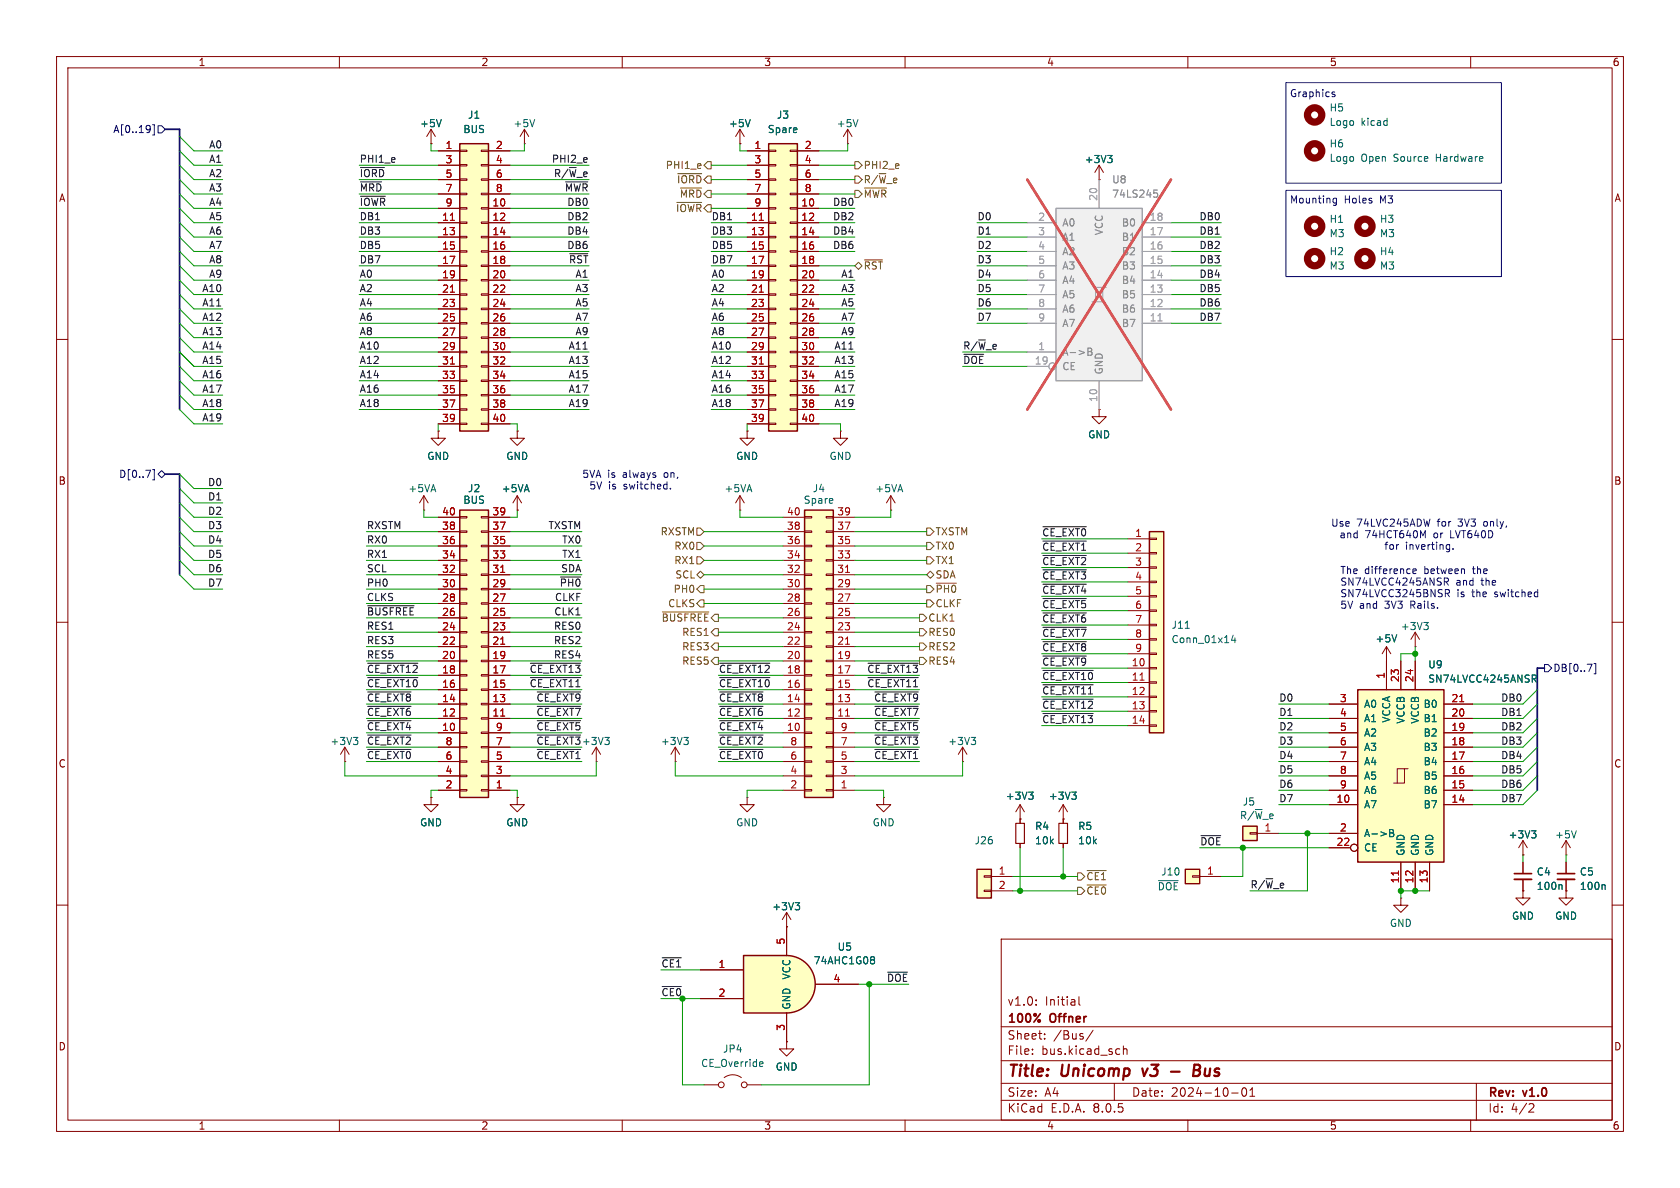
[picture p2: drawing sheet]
<svg xmlns="http://www.w3.org/2000/svg" width="297mm" height="210mm" viewBox="0 0 297 210" stroke-linecap="round" stroke-linejoin="round" font-family="sans-serif">
<defs><g id="words">
<g font-size="2.8" fill="#840000">
<text x="178" y="190.9">Title:</text>
<text x="187.7" y="190.9">Unicomp</text>
<text x="202.8" y="190.9">v3</text>
<text x="213.4" y="190.9">Bus</text>
</g>
<g font-size="2.1" fill="#840000">
<text x="178" y="178">v1.0:</text>
<text x="184.7" y="178">Initial</text>
<text x="178" y="184">Sheet:</text>
<text x="178" y="181.2">100%</text>
<text x="185.7" y="181.2">Offner</text>
<text x="186.2" y="184">/Bus/</text>
<text x="178" y="186.7">File:</text>
<text x="184.1" y="186.7">bus.kicad_sch</text>
<text x="178" y="196.9">KiCad</text>
<text x="178" y="194.1">Size:</text>
<text x="184.7" y="194.1">A4</text>
<text x="185.7" y="196.9">E.D.A.</text>
<text x="193.3" y="196.9">8.0.5</text>
<text x="200" y="194.1">Date:</text>
<text x="207" y="194.1">2024-10-01</text>
<text x="263" y="194.3">Rev:</text>
<text x="263" y="196.9">Id:</text>
<text x="267.1" y="196.9">4/2</text>
<text x="269.4" y="194.3">v1.0</text>
</g>
<g font-size="1.8" fill="#840000">
<text x="35" y="11.9">1</text>
<text x="85" y="11.9">2</text>
<text x="135" y="11.9">3</text>
<text x="185" y="11.9">4</text>
<text x="235" y="11.9">5</text>
<text x="285" y="11.9">6</text>
<text x="10.3" y="35.9">A</text>
<text x="285.3" y="35.9">A</text>
<text x="10.3" y="85.9">B</text>
<text x="285.3" y="85.9">B</text>
<text x="10.3" y="135.9">C</text>
<text x="285.3" y="135.9">C</text>
<text x="10.3" y="185.9">D</text>
<text x="285.3" y="185.9">D</text>
<text x="35" y="199.9">1</text>
<text x="85" y="199.9">2</text>
<text x="135" y="199.9">3</text>
<text x="185" y="199.9">4</text>
<text x="235" y="199.9">5</text>
<text x="285" y="199.9">6</text>
</g>
<g font-size="1.8" fill="#0000c2">
<text x="227.9" y="17.4">Graphics</text>
<text x="227.9" y="36.2">Mounting</text>
<text x="237.6" y="36.2">Holes</text>
<text x="244.1" y="36.2">M3</text>
<text x="102.8" y="84.7">5VA is</text>
<text x="104.1" y="86.7">5V</text>
<text x="107.6" y="86.7">is</text>
<text x="110.2" y="84.7">always</text>
<text x="110.4" y="86.7">switched.</text>
<text x="117.7" y="84.7">on,</text>
<text x="235.2" y="93.3">Use</text>
<text x="236.7" y="95.4">and</text>
<text x="239.8" y="93.3">74LVC245ADW</text>
<text x="241.3" y="95.4">74HCT640M</text>
<text x="253.6" y="95.4">or</text>
<text x="254.3" y="93.3">for</text>
<text x="256.7" y="95.4">LVT640D</text>
<text x="258.1" y="93.3">3V3</text>
<text x="262.8" y="93.3">only,</text>
<text x="236.9" y="101.6">The</text>
<text x="241.2" y="101.6">difference</text>
<text x="244.6" y="97.4">for</text>
<text x="248.5" y="97.4">inverting.</text>
<text x="251.9" y="101.6">between</text>
<text x="260.7" y="101.6">the</text>
<text x="236.9" y="103.6">SN74LVCC4245ANSR</text>
<text x="236.9" y="105.7">SN74LVCC3245BNSR</text>
<text x="236.9" y="107.7">5V</text>
<text x="240.3" y="107.7">and</text>
<text x="244.9" y="107.7">3V3</text>
<text x="249.6" y="107.7">Rails.</text>
<text x="257.4" y="103.6">and</text>
<text x="257.6" y="105.7">is</text>
<text x="260.4" y="105.7">the</text>
<text x="262" y="103.6">the</text>
<text x="264.5" y="105.7">switched</text>
</g>
<g font-size="1.8" fill="#000084">
<text x="19.9" y="23.7">A[0..19]</text>
<text x="21" y="84.7">D[0..7]</text>
<text x="274.5" y="119">DB[0..7]</text>
</g>
<g font-size="1.8" fill="#006464">
<text x="74.2" y="22.7">+5V</text>
<text x="81.8" y="23.7">BUS</text>
<text x="82.6" y="21.2">J1</text>
<text x="90.7" y="22.7">+5V</text>
<text x="128.8" y="22.7">+5V</text>
<text x="135.6" y="23.7">Spare</text>
<text x="137.2" y="21.2">J3</text>
<text x="147.8" y="22.7">+5V</text>
<text x="235" y="19.9">H5</text>
<text x="235" y="22.5">Logo</text>
<text x="240.6" y="22.5">kicad</text>
<text x="191.7" y="29">+3V3</text>
<text x="235" y="28.8">Logo</text>
<text x="235" y="26.3">H6</text>
<text x="240.6" y="28.8">Open</text>
<text x="246.5" y="28.8">Source</text>
<text x="254.1" y="28.8">Hardware</text>
<text x="235" y="39.6">H1</text>
<text x="243.8" y="39.6">H3</text>
<text x="235" y="42.1">M3</text>
<text x="235" y="47.9">M3</text>
<text x="235" y="45.3">H2</text>
<text x="243.8" y="42.1">M3</text>
<text x="243.8" y="47.9">M3</text>
<text x="243.8" y="45.3">H4</text>
<text x="192.3" y="77.7">GND</text>
<text x="75.4" y="81.5">GND</text>
<text x="89.4" y="81.5">GND</text>
<text x="130" y="81.5">GND</text>
<text x="146.6" y="81.5">GND</text>
<text x="72.1" y="87.2">+5VA</text>
<text x="81.8" y="89.3">BUS</text>
<text x="82.6" y="87.2">J2</text>
<text x="88.6" y="87.2">+5VA</text>
<text x="128" y="87.2">+5VA</text>
<text x="142" y="89.3">Spare</text>
<text x="143.6" y="87.2">J4</text>
<text x="154.6" y="87.2">+5VA</text>
<text x="207" y="113.9">Conn_01x14</text>
<text x="207" y="111.4">J11</text>
<text x="243.1" y="113.8">+5V</text>
<text x="247.5" y="111.6">+3V3</text>
<text x="252.4" y="118.3">U9</text>
<text x="241" y="125.3">A0</text>
<text x="251.6" y="125.3">B0</text>
<text x="252.4" y="120.9">SN74LVCC4245ANSR</text>
<text x="58.3" y="131.9">+3V3</text>
<text x="116.7" y="131.9">+3V3</text>
<text x="167.5" y="131.9">+3V3</text>
<text x="241" y="127.9">A1</text>
<text x="241" y="130.4">A2</text>
<text x="246" y="127.9" transform="rotate(-90 246 127.9)">VCCA</text>
<text x="248.5" y="128" transform="rotate(-90 248.5 128)">VCCB</text>
<text x="251.1" y="128" transform="rotate(-90 251.1 128)">VCCB</text>
<text x="251.6" y="130.4">B2</text>
<text x="251.6" y="127.9">B1</text>
<text x="241" y="132.9">A3</text>
<text x="241" y="135.5">A4</text>
<text x="251.6" y="135.5">B4</text>
<text x="251.6" y="132.9">B3</text>
<text x="177.7" y="141.6">+3V3</text>
<text x="185.3" y="141.6">+3V3</text>
<text x="219.6" y="142.6">J5</text>
<text x="241" y="143.1">A7</text>
<text x="241" y="138">A5</text>
<text x="241" y="140.6">A6</text>
<text x="251.6" y="143.1">B7</text>
<text x="251.6" y="140.6">B6</text>
<text x="251.6" y="138">B5</text>
<text x="74.2" y="146.3">GND</text>
<text x="89.4" y="146.3">GND</text>
<text x="130" y="146.3">GND</text>
<text x="154.2" y="146.3">GND</text>
<text x="172.2" y="149.5">J26</text>
<text x="182.9" y="146.9">R4</text>
<text x="182.9" y="149.5">10k</text>
<text x="190.5" y="146.9">R5</text>
<text x="190.5" y="149.5">10k</text>
<text x="219.1" y="145">R/~{W}_e</text>
<text x="241" y="148.2">A-&gt;B</text>
<text x="266.6" y="148.4">+3V3</text>
<text x="274.8" y="148.4">+5V</text>
<text x="205.2" y="155">J10</text>
<text x="241" y="150.7">CE</text>
<text x="248.5" y="151.4" transform="rotate(-90 248.5 151.4)">GND</text>
<text x="251.1" y="151.4" transform="rotate(-90 251.1 151.4)">GND</text>
<text x="253.6" y="151.4" transform="rotate(-90 253.6 151.4)">GND</text>
<text x="271.6" y="155">C4</text>
<text x="279.2" y="155">C5</text>
<text x="136.4" y="161.1">+3V3</text>
<text x="204.6" y="157.6">~{DOE}</text>
<text x="271.6" y="157.5">100n</text>
<text x="279.2" y="157.5">100n</text>
<text x="245.6" y="164.1">GND</text>
<text x="267.2" y="162.8">GND</text>
<text x="274.8" y="162.8">GND</text>
<text x="139.9" y="173.2" transform="rotate(-90 139.9 173.2)">VCC</text>
<text x="143.7" y="170.7">74AHC1G08</text>
<text x="148" y="168.2">U5</text>
<text x="139.9" y="178.6" transform="rotate(-90 139.9 178.6)">GND</text>
<text x="123.8" y="188.8">CE_Override</text>
<text x="127.7" y="186.3">JP4</text>
<text x="137" y="189.5">GND</text>
</g>
<g font-size="1.8" fill="#0f0f0f">
<text x="36.9" y="26.3">A0</text>
<text x="36.9" y="28.9">A1</text>
<text x="63.5" y="28.9">PHI1_e</text>
<text x="97.5" y="28.9">PHI2_e</text>
<text x="36.9" y="33.9">A3</text>
<text x="36.9" y="31.4">A2</text>
<text x="63.5" y="31.4">~{IORD}</text>
<text x="63.5" y="33.9">~{MRD}</text>
<text x="97.8" y="31.4">R/~{W}_e</text>
<text x="99.8" y="33.9">~{MWR}</text>
<text x="36.9" y="36.5">A4</text>
<text x="36.9" y="41.6">A6</text>
<text x="36.9" y="39">A5</text>
<text x="63.5" y="36.5">~{IOWR}</text>
<text x="63.5" y="41.6">DB3</text>
<text x="63.5" y="39">DB1</text>
<text x="100.2" y="36.5">DB0</text>
<text x="100.2" y="39">DB2</text>
<text x="100.2" y="41.6">DB4</text>
<text x="125.7" y="39">DB1</text>
<text x="125.7" y="41.6">DB3</text>
<text x="147.2" y="41.6">DB4</text>
<text x="147.2" y="36.5">DB0</text>
<text x="147.2" y="39">DB2</text>
<text x="172.7" y="41.6">D1</text>
<text x="172.7" y="39">D0</text>
<text x="211.9" y="39">DB0</text>
<text x="211.9" y="41.6">DB1</text>
<text x="36.9" y="44.1">A7</text>
<text x="36.9" y="46.6">A8</text>
<text x="63.5" y="44.1">DB5</text>
<text x="63.5" y="46.6">DB7</text>
<text x="100.2" y="44.1">DB6</text>
<text x="100.5" y="46.6">~{RST}</text>
<text x="125.7" y="44.1">DB5</text>
<text x="125.7" y="46.6">DB7</text>
<text x="147.2" y="44.1">DB6</text>
<text x="172.7" y="44.1">D2</text>
<text x="172.7" y="46.6">D3</text>
<text x="211.9" y="44.1">DB2</text>
<text x="211.9" y="46.6">DB3</text>
<text x="35.7" y="51.7">A10</text>
<text x="36.9" y="49.2">A9</text>
<text x="63.5" y="51.7">A2</text>
<text x="63.5" y="49.2">A0</text>
<text x="101.6" y="51.7">A3</text>
<text x="101.6" y="49.2">A1</text>
<text x="125.7" y="49.2">A0</text>
<text x="125.7" y="51.7">A2</text>
<text x="148.6" y="49.2">A1</text>
<text x="148.6" y="51.7">A3</text>
<text x="172.7" y="49.2">D4</text>
<text x="172.7" y="51.7">D5</text>
<text x="211.9" y="51.7">DB5</text>
<text x="211.9" y="49.2">DB4</text>
<text x="35.7" y="54.3">A11</text>
<text x="35.7" y="56.8">A12</text>
<text x="35.7" y="59.3">A13</text>
<text x="63.5" y="54.3">A4</text>
<text x="63.5" y="59.3">A8</text>
<text x="63.5" y="56.8">A6</text>
<text x="101.6" y="59.3">A9</text>
<text x="101.6" y="56.8">A7</text>
<text x="101.6" y="54.3">A5</text>
<text x="125.7" y="59.3">A8</text>
<text x="125.7" y="56.8">A6</text>
<text x="125.7" y="54.3">A4</text>
<text x="148.6" y="56.8">A7</text>
<text x="148.6" y="59.3">A9</text>
<text x="148.6" y="54.3">A5</text>
<text x="172.7" y="54.3">D6</text>
<text x="172.7" y="56.8">D7</text>
<text x="211.9" y="56.8">DB7</text>
<text x="211.9" y="54.3">DB6</text>
<text x="35.7" y="64.4">A15</text>
<text x="35.7" y="61.9">A14</text>
<text x="63.5" y="61.9">A10</text>
<text x="63.5" y="64.4">A12</text>
<text x="100.4" y="61.9">A11</text>
<text x="100.4" y="64.4">A13</text>
<text x="125.7" y="64.4">A12</text>
<text x="125.7" y="61.9">A10</text>
<text x="147.4" y="61.9">A11</text>
<text x="147.4" y="64.4">A13</text>
<text x="170.2" y="64.4">~{DOE}</text>
<text x="170.2" y="61.9">R/~{W}_e</text>
<text x="35.7" y="69.5">A17</text>
<text x="35.7" y="67">A16</text>
<text x="63.5" y="67">A14</text>
<text x="63.5" y="69.5">A16</text>
<text x="100.4" y="67">A15</text>
<text x="100.4" y="69.5">A17</text>
<text x="125.7" y="67">A14</text>
<text x="125.7" y="69.5">A16</text>
<text x="147.4" y="69.5">A17</text>
<text x="147.4" y="67">A15</text>
<text x="35.7" y="72">A18</text>
<text x="35.7" y="74.6">A19</text>
<text x="63.5" y="72">A18</text>
<text x="100.4" y="72">A19</text>
<text x="125.7" y="72">A18</text>
<text x="147.4" y="72">A19</text>
<text x="36.7" y="86">D0</text>
<text x="36.7" y="88.6">D1</text>
<text x="36.7" y="93.6">D3</text>
<text x="36.7" y="91.1">D2</text>
<text x="64.8" y="93.6">RXSTM</text>
<text x="96.9" y="93.6">TXSTM</text>
<text x="184.1" y="94.9">~{CE_EXT0}</text>
<text x="36.7" y="96.2">D4</text>
<text x="36.7" y="101.3">D6</text>
<text x="36.7" y="98.7">D5</text>
<text x="64.8" y="96.2">RX0</text>
<text x="64.8" y="98.7">RX1</text>
<text x="64.8" y="101.3">SCL</text>
<text x="99.1" y="101.3">SDA</text>
<text x="99.3" y="98.7">TX1</text>
<text x="99.3" y="96.2">TX0</text>
<text x="184.1" y="97.4">~{CE_EXT1}</text>
<text x="184.1" y="100">~{CE_EXT2}</text>
<text x="36.7" y="103.8">D7</text>
<text x="64.8" y="106.3">CLKS</text>
<text x="64.8" y="103.8">PH0</text>
<text x="98" y="106.3">CLKF</text>
<text x="98.9" y="103.8">~{PH0}</text>
<text x="184.1" y="107.6">~{CE_EXT5}</text>
<text x="184.1" y="102.5">~{CE_EXT3}</text>
<text x="184.1" y="105.1">~{CE_EXT4}</text>
<text x="64.8" y="108.9">~{BUSFREE}</text>
<text x="64.8" y="114">RES3</text>
<text x="64.8" y="111.4">RES1</text>
<text x="97.8" y="111.4">RES0</text>
<text x="97.8" y="114">RES2</text>
<text x="97.9" y="108.9">CLK1</text>
<text x="184.1" y="110.1">~{CE_EXT6}</text>
<text x="184.1" y="112.7">~{CE_EXT7}</text>
<text x="64.8" y="116.5">RES5</text>
<text x="64.8" y="119">~{CE_EXT12}</text>
<text x="93.5" y="119">~{CE_EXT13}</text>
<text x="97.8" y="116.5">RES4</text>
<text x="127" y="119">~{CE_EXT12} 18</text>
<text x="153.2" y="119">~{CE_EXT13}</text>
<text x="184.1" y="117.8">~{CE_EXT9}</text>
<text x="184.1" y="115.2">~{CE_EXT8}</text>
<text x="64.8" y="124.1">~{CE_EXT8}</text>
<text x="64.8" y="121.6">~{CE_EXT10}</text>
<text x="93.5" y="121.6">~{CE_EXT11}</text>
<text x="94.7" y="124.1">~{CE_EXT9}</text>
<text x="127" y="121.6">~{CE_EXT10} 16</text>
<text x="127" y="124.1">~{CE_EXT8}</text>
<text x="153.2" y="121.6">~{CE_EXT11}</text>
<text x="154.4" y="124.1">~{CE_EXT9}</text>
<text x="184.1" y="120.3">~{CE_EXT10}</text>
<text x="184.1" y="125.4">~{CE_EXT12}</text>
<text x="184.1" y="122.8">~{CE_EXT11}</text>
<text x="226.1" y="124.1">D0</text>
<text x="265.3" y="124.1">DB0</text>
<text x="64.8" y="126.7">~{CE_EXT6}</text>
<text x="64.8" y="131.7">~{CE_EXT2}</text>
<text x="64.8" y="129.2">~{CE_EXT4}</text>
<text x="94.7" y="126.7">~{CE_EXT7}</text>
<text x="94.7" y="129.2">~{CE_EXT5}</text>
<text x="94.7" y="131.7">~{CE_EXT3}</text>
<text x="102.8" y="131.9">+3V3</text>
<text x="127" y="126.7">~{CE_EXT6}</text>
<text x="127" y="129.2">~{CE_EXT4}</text>
<text x="127" y="131.7">~{CE_EXT2}</text>
<text x="154.4" y="131.7">~{CE_EXT3}</text>
<text x="154.4" y="126.7">~{CE_EXT7}</text>
<text x="154.4" y="129.2">~{CE_EXT5}</text>
<text x="184.1" y="127.9">~{CE_EXT13}</text>
<text x="226.1" y="129.2">D2</text>
<text x="226.1" y="131.7">D3</text>
<text x="226.1" y="126.7">D1</text>
<text x="265.3" y="131.7">DB3</text>
<text x="265.3" y="129.2">DB2</text>
<text x="265.3" y="126.7">DB1</text>
<text x="64.8" y="134.3">~{CE_EXT0}</text>
<text x="94.7" y="134.3">~{CE_EXT1}</text>
<text x="127" y="134.3">~{CE_EXT0}</text>
<text x="154.4" y="134.3">~{CE_EXT1}</text>
<text x="226.1" y="134.3">D4</text>
<text x="226.1" y="136.8">D5</text>
<text x="265.3" y="134.3">DB4</text>
<text x="265.3" y="136.8">DB5</text>
<text x="226.1" y="141.9">D7</text>
<text x="226.1" y="139.4">D6</text>
<text x="265.3" y="139.4">DB6</text>
<text x="265.3" y="141.9">DB7</text>
<text x="212.1" y="149.5">~{DOE}</text>
<text x="221" y="157.1">R/~{W}_e</text>
<text x="116.8" y="171.1">~{CE1}</text>
<text x="156.7" y="173.6">~{DOE}</text>
</g>
<g font-size="1.8" fill="#a90000">
<text x="78.7" y="26.4">1</text>
<text x="78.7" y="29">3</text>
<text x="87.6" y="26.4">2</text>
<text x="87.6" y="29">4</text>
<text x="133.3" y="26.4">1</text>
<text x="133.3" y="29">3</text>
<text x="142.2" y="26.4">2</text>
<text x="142.2" y="29">4</text>
<text x="78.7" y="31.5">5</text>
<text x="78.7" y="34">7</text>
<text x="87.6" y="31.5">6</text>
<text x="87.6" y="34">8</text>
<text x="133.3" y="31.5">5</text>
<text x="133.3" y="34">7</text>
<text x="142.2" y="31.5">6</text>
<text x="142.2" y="34">8</text>
<text x="78.1" y="39.1">11</text>
<text x="78.1" y="41.7">13</text>
<text x="78.7" y="36.6">9</text>
<text x="87" y="36.6">10</text>
<text x="87" y="39.1">12</text>
<text x="87" y="41.7">14</text>
<text x="132.7" y="39.1">11</text>
<text x="132.7" y="41.7">13</text>
<text x="133.3" y="36.6">9</text>
<text x="141.6" y="36.6">10</text>
<text x="141.6" y="39.1">12</text>
<text x="141.6" y="41.7">14</text>
<text x="78.1" y="44.2">15</text>
<text x="78.1" y="46.7">17</text>
<text x="87" y="44.2">16</text>
<text x="87" y="46.7">18</text>
<text x="132.7" y="44.2">15</text>
<text x="132.7" y="46.7">17</text>
<text x="141.6" y="44.2">16</text>
<text x="141.6" y="46.7">18</text>
<text x="78.1" y="49.3">19</text>
<text x="78.1" y="51.8">21</text>
<text x="87" y="49.3">20</text>
<text x="87" y="51.8">22</text>
<text x="132.7" y="49.3">19</text>
<text x="132.7" y="51.8">21</text>
<text x="141.6" y="49.3">20</text>
<text x="141.6" y="51.8">22</text>
<text x="78.1" y="54.4">23</text>
<text x="78.1" y="56.9">25</text>
<text x="78.1" y="59.4">27</text>
<text x="87" y="54.4">24</text>
<text x="87" y="56.9">26</text>
<text x="87" y="59.4">28</text>
<text x="132.7" y="54.4">23</text>
<text x="132.7" y="56.9">25</text>
<text x="132.7" y="59.4">27</text>
<text x="141.6" y="54.4">24</text>
<text x="141.6" y="56.9">26</text>
<text x="141.6" y="59.4">28</text>
<text x="78.1" y="62">29</text>
<text x="78.1" y="64.5">31</text>
<text x="87" y="62">30</text>
<text x="87" y="64.5">32</text>
<text x="132.7" y="62">29</text>
<text x="132.7" y="64.5">31</text>
<text x="141.6" y="62">30</text>
<text x="141.6" y="64.5">32</text>
<text x="78.1" y="67.1">33</text>
<text x="78.1" y="69.6">35</text>
<text x="87" y="67.1">34</text>
<text x="87" y="69.6">36</text>
<text x="132.7" y="67.1">33</text>
<text x="132.7" y="69.6">35</text>
<text x="141.6" y="67.1">34</text>
<text x="141.6" y="69.6">36</text>
<text x="78.1" y="72.1">37</text>
<text x="78.1" y="74.7">39</text>
<text x="87" y="72.1">38</text>
<text x="87" y="74.7">40</text>
<text x="132.7" y="72.1">37</text>
<text x="132.7" y="74.7">39</text>
<text x="141.6" y="72.1">38</text>
<text x="141.6" y="74.7">40</text>
<text x="78.1" y="93.7">38</text>
<text x="78.1" y="91.2">40</text>
<text x="87" y="93.7">37</text>
<text x="87" y="91.2">39</text>
<text x="139" y="93.7">38</text>
<text x="139" y="91.2">40</text>
<text x="147.9" y="93.7">37</text>
<text x="147.9" y="91.2">39</text>
<text x="200.6" y="95">1</text>
<text x="78.1" y="101.3">32</text>
<text x="78.1" y="98.8">34</text>
<text x="78.1" y="96.3">36</text>
<text x="87" y="101.3">31</text>
<text x="87" y="98.8">33</text>
<text x="87" y="96.3">35</text>
<text x="139" y="101.3">32</text>
<text x="139" y="98.8">34</text>
<text x="139" y="96.3">36</text>
<text x="147.9" y="101.3">31</text>
<text x="147.9" y="98.8">33</text>
<text x="147.9" y="96.3">35</text>
<text x="200.6" y="97.5">2</text>
<text x="200.6" y="100.1">3</text>
<text x="78.1" y="106.4">28</text>
<text x="78.1" y="103.9">30</text>
<text x="87" y="106.4">27</text>
<text x="87" y="103.9">29</text>
<text x="139" y="106.4">28</text>
<text x="139" y="103.9">30</text>
<text x="147.9" y="106.4">27</text>
<text x="147.9" y="103.9">29</text>
<text x="200.6" y="102.6">4</text>
<text x="200.6" y="105.2">5</text>
<text x="200.6" y="107.7">6</text>
<text x="78.1" y="111.5">24</text>
<text x="78.1" y="109">26</text>
<text x="87" y="111.5">23</text>
<text x="87" y="109">25</text>
<text x="139" y="111.5">24</text>
<text x="139" y="109">26</text>
<text x="147.9" y="111.5">23</text>
<text x="147.9" y="109">25</text>
<text x="200.6" y="110.2">7</text>
<text x="200.6" y="112.8">8</text>
<text x="78.1" y="119.1">18</text>
<text x="78.1" y="116.6">20</text>
<text x="78.1" y="114">22</text>
<text x="87" y="119.1">17</text>
<text x="87" y="116.6">19</text>
<text x="87" y="114">21</text>
<text x="139" y="116.6">20</text>
<text x="139" y="114">22</text>
<text x="147.9" y="119.1">17</text>
<text x="147.9" y="116.6">19</text>
<text x="147.9" y="114">21</text>
<text x="200" y="117.9">10</text>
<text x="200.6" y="115.3">9</text>
<text x="78.1" y="124.2">14</text>
<text x="78.1" y="121.7">16</text>
<text x="87" y="124.2">13</text>
<text x="87" y="121.7">15</text>
<text x="139" y="124.2">14</text>
<text x="147.9" y="124.2">13</text>
<text x="147.9" y="121.7">15</text>
<text x="200" y="120.4">11</text>
<text x="200" y="122.9">12</text>
<text x="200" y="125.5">13</text>
<text x="236.8" y="124.2">3</text>
<text x="244.9" y="120.1" transform="rotate(-90 244.9 120.1)">1</text>
<text x="247.4" y="120.7" transform="rotate(-90 247.4 120.7)">23</text>
<text x="249.9" y="120.7" transform="rotate(-90 249.9 120.7)">24</text>
<text x="256.5" y="124.2">21</text>
<text x="78.1" y="129.3">10</text>
<text x="78.1" y="126.7">12</text>
<text x="78.7" y="131.8">8</text>
<text x="87" y="126.7">11</text>
<text x="87.6" y="131.8">7</text>
<text x="87.6" y="129.3">9</text>
<text x="139" y="129.3">10</text>
<text x="139" y="126.7">12</text>
<text x="139.6" y="131.8">8</text>
<text x="147.9" y="126.7">11</text>
<text x="148.5" y="131.8">7</text>
<text x="148.5" y="129.3">9</text>
<text x="200" y="128">14</text>
<text x="236.8" y="126.7">4</text>
<text x="236.8" y="129.3">5</text>
<text x="236.8" y="131.8">6</text>
<text x="256.5" y="131.8">18</text>
<text x="256.5" y="129.3">19</text>
<text x="256.5" y="126.7">20</text>
<text x="78.7" y="136.9">4</text>
<text x="78.7" y="134.4">6</text>
<text x="87.6" y="136.9">3</text>
<text x="87.6" y="134.4">5</text>
<text x="139.6" y="136.9">4</text>
<text x="139.6" y="134.4">6</text>
<text x="148.5" y="136.9">3</text>
<text x="148.5" y="134.4">5</text>
<text x="236.8" y="134.4">7</text>
<text x="236.8" y="136.9">8</text>
<text x="256.5" y="136.9">16</text>
<text x="256.5" y="134.4">17</text>
<text x="78.7" y="139.4">2</text>
<text x="87.6" y="139.4">1</text>
<text x="139.6" y="139.4">2</text>
<text x="148.5" y="139.4">1</text>
<text x="236.2" y="142">10</text>
<text x="236.8" y="139.4">9</text>
<text x="256.5" y="142">14</text>
<text x="256.5" y="139.4">15</text>
<text x="223.4" y="147.1">1</text>
<text x="236.2" y="149.6">22</text>
<text x="236.8" y="147.1">2</text>
<text x="176.5" y="154.7">1</text>
<text x="213.3" y="154.7">1</text>
<text x="176.5" y="157.2">2</text>
<text x="247.4" y="156.3" transform="rotate(-90 247.4 156.3)">11</text>
<text x="249.9" y="156.3" transform="rotate(-90 249.9 156.3)">12</text>
<text x="252.5" y="156.3" transform="rotate(-90 252.5 156.3)">13</text>
<text x="138.8" y="167.1" transform="rotate(-90 138.8 167.1)">5</text>
<text x="126.9" y="171.2">1</text>
<text x="147.2" y="173.7">4</text>
<text x="126.9" y="176.3">2</text>
<text x="138.8" y="182.3" transform="rotate(-90 138.8 182.3)">3</text>
</g>
<g font-size="1.8" fill="#725600">
<text x="117.6" y="30.1">PHI1_e</text>
<text x="119.6" y="32.6">~{IORD}</text>
<text x="120.1" y="35.2">~{MRD}</text>
<text x="152.6" y="30.1">PHI2_e</text>
<text x="152.6" y="32.6">R/~{W}_e</text>
<text x="152.6" y="35.2">~{MWR}</text>
<text x="119.4" y="37.7">~{IOWR}</text>
<text x="152.6" y="47.9">~{RST}</text>
<text x="116.7" y="94.8">RXSTM</text>
<text x="165.3" y="94.8">TXSTM</text>
<text x="119.1" y="97.4">RX0</text>
<text x="119.1" y="99.9">RX1</text>
<text x="165.3" y="99.9">TX1</text>
<text x="165.3" y="97.4">TX0</text>
<text x="118" y="107.5">CLKS</text>
<text x="119" y="105">PH0</text>
<text x="119.3" y="102.5">SCL</text>
<text x="165.3" y="107.5">CLKF</text>
<text x="165.3" y="102.5">SDA</text>
<text x="165.3" y="105">~{PH0}</text>
<text x="116.9" y="110.1">~{BUSFREE}</text>
<text x="120.5" y="112.6">RES1</text>
<text x="164" y="110.1">CLK1</text>
<text x="164" y="112.6">RES0</text>
<text x="120.5" y="117.7">RES5</text>
<text x="120.5" y="115.2">RES3</text>
<text x="164" y="117.7">RES4</text>
<text x="164" y="115.2">RES2</text>
<text x="192" y="155.8">~{CE1}</text>
<text x="192" y="158.3">~{CE0}</text>
</g>
<g font-size="1.8" fill="#aaa">
<text x="194.1" y="35.6" transform="rotate(-90 194.1 35.6)">20</text>
<text x="183.4" y="39.1">2</text>
<text x="183.4" y="41.7">3</text>
<text x="203.2" y="41.7">17</text>
<text x="203.2" y="39.1">18</text>
<text x="183.4" y="44.2">4</text>
<text x="183.4" y="46.7">5</text>
<text x="203.2" y="46.7">15</text>
<text x="203.2" y="44.2">16</text>
<text x="183.4" y="49.3">6</text>
<text x="183.4" y="51.8">7</text>
<text x="203.2" y="51.8">13</text>
<text x="203.2" y="49.3">14</text>
<text x="183.4" y="54.4">8</text>
<text x="183.4" y="56.9">9</text>
<text x="203.2" y="56.9">11</text>
<text x="203.2" y="54.4">12</text>
<text x="182.8" y="64.5">19</text>
<text x="183.4" y="62">1</text>
<text x="194.1" y="71.2" transform="rotate(-90 194.1 71.2)">10</text>
</g>
<g font-size="1.8" fill="#989898">
<text x="196.5" y="32.6">U8</text>
<text x="196.5" y="35.2">74LS245</text>
<text x="187.7" y="40.2">A0</text>
<text x="195.2" y="41.7" transform="rotate(-90 195.2 41.7)">VCC</text>
<text x="198.2" y="40.2">B0</text>
<text x="187.7" y="42.8">A1</text>
<text x="187.7" y="45.3">A2</text>
<text x="187.7" y="47.9">A3</text>
<text x="198.2" y="47.9">B3</text>
<text x="198.2" y="45.3">B2</text>
<text x="198.2" y="42.8">B1</text>
<text x="187.7" y="50.4">A4</text>
<text x="187.7" y="52.9">A5</text>
<text x="198.2" y="52.9">B5</text>
<text x="198.2" y="50.4">B4</text>
<text x="187.7" y="55.5">A6</text>
<text x="187.7" y="58">A7</text>
<text x="198.2" y="58">B7</text>
<text x="198.2" y="55.5">B6</text>
<text x="187.7" y="63.1">A-&gt;B</text>
<text x="187.7" y="65.6">CE</text>
<text x="195.2" y="66.3" transform="rotate(-90 195.2 66.3)">GND</text>
</g>
<text font-size="1.8" fill="#009600" x="116.8" y="176.2">~{CE0}</text>
</g></defs>
<g fill="none" stroke="#840000" stroke-width=".18">
<path d="M10 10h277v190h-277zM12 12h273v186h-273zM60 10v2M110 10v2M160 10v2M210 10v2M260 10v2M10 60h2M285 60h2M10 110h2M285 110h2M61 134.6h.1"/>
<path d="M61 132.1l-.8 1.3M61 132.1v2.5M61 132.1l.7 1.3M10 160h2M285 160h2M177 166h108v32h-108zM183.2 177.6v.1M183.2 176.8v.1M190.7 176.2v1.3l.3 .2M60 198v2M110 198v2M160 198v2"/>
<path d="M177 194.5h108M177 191.5h108M177 187.5h108M177 181.5h108M182.5 186.3v.1M182.5 185.5v.1M184.7 183.6v.1M184.7 182.8v.1M193.2 182.1l-1.2 2M197 191.5v3M197.8 185.4l.2 .1M198 186.3l-.2 .1"/>
<path d="M198.6 184.9v1.5M198.6 185.5l.2-.1 .4 .1v.9M210 198v2M217.7 193.2h1.2M219.7 192.4l.2-.1a.81 .81 0 0 1 .6 .6 .81 .81 0 0 1-.3 .8l-.2 .1a.81 .81 0 0 1-.3-1.4zM221 193.8h.8M221 192.7l.4-.4v1.5M260 198v2M261 191.5v6.5M270.5 195.1l.5 .1 .2 .3-1 1.1h1"/>
</g>
<path d="M201.9 188.9l.4 1.3M207 189.4h1.5M211.1 189.2h.6M211.2 188.2h.6a.49 .49 0 0 1 .4 .5 .49 .49 0 0 1-.5 .5l.3 .1a.58 .58 0 0 1-.3 .9h-.8z" fill="none" stroke="#840000" stroke-width=".4"/>
<path d="M62.5 130.4h.8l-.5 .4M63 130.8l.3 .3v.3l-.3 .2" fill="none" stroke="#006464" stroke-width=".18"/>
<path d="M142.2 90.2h5.1v50.8h-5.1z" fill="#ffffc2"/>
<g fill="none" stroke="#840000" stroke-width=".18">
<path d="M76.2 25.4h.1M76.2 22.9l-.8 1.2M76.2 22.9v2.5M76.2 22.9l.8 1.2M138.4 99.1h3.8M138.4 96.5h3.8M138.4 94h3.8M138.4 91.4h3.8M142.2 91.3h1.3v.3h-1.3zM142.2 93.9h1.3v.2h-1.3zM142.2 96.4h1.3v.2h-1.3zM142.2 98.9h1.3v.3h-1.3z"/>
<path d="M146 91.3h1.3v.3h-1.3zM146 93.9h1.3v.2h-1.3zM146 96.4h1.3v.2h-1.3zM146 98.9h1.3v.3h-1.3zM147.3 99.1h3.8M147.3 96.5h3.8M147.3 94h3.8M147.3 91.4h3.8M138.4 119.4h3.8M138.4 116.8h3.8M138.4 114.3h3.8M138.4 111.8h3.8"/>
<path d="M138.4 109.2h3.8M138.4 106.7h3.8M138.4 104.1h3.8M138.4 101.6h3.8M142.2 101.5h1.3v.2h-1.3zM142.2 104h1.3v.3h-1.3zM142.2 106.6h1.3v.2h-1.3zM142.2 109.1h1.3v.2h-1.3zM142.2 111.6h1.3v.3h-1.3zM142.2 114.2h1.3v.2h-1.3zM142.2 116.7h1.3v.3h-1.3zM142.2 119.3h1.3v.2h-1.3z"/>
<path d="M146 101.5h1.3v.2h-1.3zM146 104h1.3v.3h-1.3zM146 106.6h1.3v.2h-1.3zM146 109.1h1.3v.2h-1.3zM146 111.6h1.3v.3h-1.3zM146 114.2h1.3v.2h-1.3zM146 116.7h1.3v.3h-1.3zM146 119.3h1.3v.2h-1.3zM147.3 119.4h3.8M147.3 116.8h3.8M147.3 114.3h3.8M147.3 111.8h3.8"/>
<path d="M147.3 109.2h3.8M147.3 106.7h3.8M147.3 104.1h3.8M147.3 101.6h3.8M138.4 139.7h3.8M138.4 129.5h3.8M138.4 127h3.8M138.4 124.5h3.8M138.4 121.9h3.8M138.4 137.2h3.8M138.4 134.6h3.8M138.4 132.1h3.8"/>
<path d="M142.2 121.8h1.3v.2h-1.3zM142.2 124.3h1.3v.3h-1.3zM142.2 126.9h1.3v.2h-1.3zM142.2 129.4h1.3v.3h-1.3zM142.2 132h1.3v.2h-1.3zM142.2 134.5h1.3v.2h-1.3zM142.2 137h1.3v.3h-1.3zM142.2 139.6h1.3v.2h-1.3zM146 121.8h1.3v.2h-1.3zM146 124.3h1.3v.3h-1.3zM146 126.9h1.3v.2h-1.3zM146 129.4h1.3v.3h-1.3z"/>
<path d="M146 132h1.3v.2h-1.3zM146 134.5h1.3v.2h-1.3zM146 137h1.3v.3h-1.3zM146 139.6h1.3v.2h-1.3zM147.3 139.7h3.8M147.3 129.5h3.8M147.3 127h3.8M147.3 124.5h3.8M147.3 121.9h3.8M147.3 137.2h3.8M147.3 134.6h3.8M147.3 132.1h3.8"/>
<path d="M180.3 144.8h.1M180.3 142.2v3.3M180.3 149.1v.8M180.3 142.2l-.7 1.3M180.3 142.2l.8 1.3M188 144.8v.7M188 149.1v.8"/>
</g>
<path d="M142.2 90.2h5.1v50.8h-5.1z" fill="none" stroke="#840000" stroke-width=".25"/>
<path d="M149.5 113.9h.7M149.5 101.2h.7M149.5 126.6h.7" fill="none" stroke="#a90000" stroke-width=".18"/>
<path d="M179.6 145.5h1.5v3.6h-1.5zM187.2 145.5h1.5v3.6h-1.5z" fill="none" stroke="#840000" stroke-width=".2"/>
<path d="M78 21.1l-.4 1.3M181.9 140h.7l-.4 .5M182.4 140.5l.2 .3v.3l-.2 .2" fill="none" stroke="#006464" stroke-width=".18"/>
<path d="M172.7 153.7h2.6v5.1h-2.6z" fill="#ffffc2"/>
<g fill="none" stroke="#840000" stroke-width=".18">
<path d="M130.8 25.4h.1M130.8 22.9v2.5M130.8 22.9l-.8 1.2M130.8 22.9l.8 1.2M148.6 76.2v1.3h1.3l-1.3 1.2-1.3-1.2h1.3M148.6 76.2h.1M130.8 90.2h.1M130.8 87.6l-.8 1.3M130.8 87.6v2.6M130.8 87.6l.8 1.3M174 157.4h1.3v.2h-1.3zM174 154.8h1.3v.3h-1.3z"/>
<path d="M175.3 154.9h3.8M175.3 157.5h3.8"/>
</g>
<path d="M172.7 153.7h2.6v5.1h-2.6z" fill="none" stroke="#840000" stroke-width=".25"/>
<path d="M132.6 21.1l-.4 1.3" fill="none" stroke="#006464" stroke-width=".18"/>
<path d="M203.2 94h2.5v35.5h-2.5z" fill="#ffffc2"/>
<g fill="none" stroke="#840000" stroke-width=".18">
<path d="M199.4 95.3h3.8M199.4 97.8h3.8M203.2 97.7h1.3v.2h-1.3zM203.2 95.1h1.3v.3h-1.3zM199.4 118.1h3.8M199.4 100.3h3.8M199.4 102.9h3.8M199.4 105.4h3.8M199.4 108h3.8M199.4 110.5h3.8M199.4 113h3.8M199.4 115.6h3.8"/>
<path d="M203.2 118h1.3v.2h-1.3zM203.2 115.4h1.3v.3h-1.3zM203.2 112.9h1.3v.3h-1.3zM203.2 110.4h1.3v.2h-1.3zM203.2 107.8h1.3v.3h-1.3zM203.2 105.3h1.3v.2h-1.3zM203.2 102.7h1.3v.3h-1.3zM203.2 100.2h1.3v.3h-1.3zM199.4 120.7h3.8M199.4 123.2h3.8M199.4 125.7h3.8M199.4 128.3h3.8"/>
<path d="M203.2 128.1h1.3v.3h-1.3zM203.2 125.6h1.3v.3h-1.3zM203.2 123.1h1.3v.2h-1.3zM203.2 120.5h1.3v.3h-1.3z"/>
</g>
<path d="M203.2 94h2.5v35.5h-2.5z" fill="none" stroke="#840000" stroke-width=".25"/>
<path d="M201.5 120.2h.8" fill="none" stroke="#a90000" stroke-width=".18"/>
<path d="M209.5 111.1h.8M218 112.3l-.3 .9h.8M218.3 112.8v.8" fill="none" stroke="#006464" stroke-width=".18"/>
<path d="M135.9 25.4h5.1v50.8h-5.1z" fill="#ffffc2"/>
<g fill="none" stroke="#840000" stroke-width=".18">
<path d="M132.1 26.7h3.8M132.1 36.8h3.8M132.1 39.4h3.8M132.1 29.2h3.8M132.1 31.8h3.8M132.1 34.3h3.8M135.9 39.2h1.3v.3h-1.3zM135.9 36.7h1.3v.3h-1.3zM135.9 34.2h1.3v.2h-1.3zM135.9 31.6h1.3v.3h-1.3zM135.9 29.1h1.3v.2h-1.3zM135.9 26.5h1.3v.3h-1.3z"/>
<path d="M139.7 39.2h1.3v.3h-1.3zM139.7 36.7h1.3v.3h-1.3zM139.7 34.2h1.3v.2h-1.3zM139.7 31.6h1.3v.3h-1.3zM139.7 29.1h1.3v.2h-1.3zM139.7 26.5h1.3v.3h-1.3zM141 26.7h3.8M141 36.8h3.8M141 39.4h3.8M141 29.2h3.8M141 31.8h3.8M141 34.3h3.8"/>
<path d="M149.9 25.4h.1M149.9 22.9l.7 1.2M149.9 22.9v2.5M149.9 22.9l-.8 1.2M132.1 41.9h3.8M132.1 44.5h3.8M132.1 47h3.8M132.1 49.5h3.8M132.1 52.1h3.8M132.1 54.6h3.8M132.1 57.2h3.8M132.1 59.7h3.8"/>
<path d="M135.9 59.6h1.3v.2h-1.3zM135.9 57h1.3v.3h-1.3zM135.9 54.5h1.3v.2h-1.3zM135.9 51.9h1.3v.3h-1.3zM135.9 49.4h1.3v.3h-1.3zM135.9 46.9h1.3v.2h-1.3zM135.9 44.3h1.3v.3h-1.3zM135.9 41.8h1.3v.2h-1.3zM139.7 59.6h1.3v.2h-1.3zM139.7 57h1.3v.3h-1.3zM139.7 54.5h1.3v.2h-1.3zM139.7 51.9h1.3v.3h-1.3z"/>
<path d="M139.7 49.4h1.3v.3h-1.3zM139.7 46.9h1.3v.2h-1.3zM139.7 44.3h1.3v.3h-1.3zM139.7 41.8h1.3v.2h-1.3zM141 41.9h3.8M141 44.5h3.8M141 47h3.8M141 49.5h3.8M141 52.1h3.8M141 54.6h3.8M141 57.2h3.8M141 59.7h3.8"/>
<path d="M132.1 76.2v1.3h1.2l-1.2 1.2-1.3-1.2h1.3M132.1 76.2h.1M132.1 62.2h3.8M132.1 64.8h3.8M132.1 67.3h3.8M132.1 69.9h3.8M132.1 72.4h3.8M132.1 74.9h3.8M135.9 74.8h1.3v.3h-1.3zM135.9 72.3h1.3v.2h-1.3zM135.9 69.7h1.3v.3h-1.3zM135.9 67.2h1.3v.2h-1.3z"/>
<path d="M135.9 64.6h1.3v.3h-1.3zM135.9 62.1h1.3v.3h-1.3zM139.7 74.8h1.3v.3h-1.3zM139.7 72.3h1.3v.2h-1.3zM139.7 69.7h1.3v.3h-1.3zM139.7 67.2h1.3v.2h-1.3zM139.7 64.6h1.3v.3h-1.3zM139.7 62.1h1.3v.3h-1.3zM141 62.2h3.8M141 64.8h3.8M141 67.3h3.8M141 69.9h3.8"/>
<path d="M141 72.4h3.8M141 74.9h3.8M194.3 72.4v1.3h1.3l-1.3 1.2-1.3-1.2h1.3M194.3 72.4h.1M188 144.8h.1M188 142.2l-.8 1.3M188 142.2v2.6M188 142.2l.7 1.3"/>
</g>
<path d="M135.9 25.4h5.1v50.8h-5.1z" fill="none" stroke="#840000" stroke-width=".25"/>
<path d="M134.2 39h.8M134.2 51.7h.8M134.2 64.4h.8" fill="none" stroke="#a90000" stroke-width=".18"/>
<path d="M151.7 21.1l-.4 1.3M189.5 140h.8l-.5 .5M190 140.5l.3 .3v.3l-.3 .2" fill="none" stroke="#006464" stroke-width=".18"/>
<path d="M186.7 36.8h15.2v30.5h-15.2z" fill="#f0f0f0"/>
<g fill="none" stroke="#a1a1a1" stroke-width=".18">
<path d="M181.6 39.4h5.1M194.3 31.8v5M201.9 39.4h5.1M181.6 57.2h5.1M181.6 54.6h5.1M181.6 52.1h5.1M181.6 49.5h5.1M181.6 47h5.1M181.6 44.5h5.1M181.6 41.9h5.1M194.9 50.8h-1.2v2.5M195.6 50.8h-.7v2.5h-1.9"/>
<path d="M201.9 57.2h5.1M201.9 54.6h5.1M201.9 52.1h5.1M201.9 49.5h5.1M201.9 47h5.1M201.9 44.5h5.1M201.9 41.9h5.1M181.6 62.2h5.1M181.6 64.8h3.8M194.3 67.3v5.1"/>
<circle cx="186.1" cy="64.8" r=".63"/>
</g>
<path d="M186.7 36.8h15.2v30.5h-15.2z" fill="none" stroke="#a1a1a1" stroke-width=".25"/>
<path d="M204 33.6h.6M204.1 34.1h.3l.3 .2-.2 .5-.4 .1M192.3 61.5h.5l.2 .3-.2 .3 .2 .2 .1 .3-.3 .2h-.5zM192.3 62.1h.5" fill="none" stroke="#989898" stroke-width=".18"/>
<path d="M204.7 56.7h.7" fill="none" stroke="#aaa" stroke-width=".18"/>
<path d="M181.6 31.8l25.4 40.6M207 31.8l-25.4 40.6" fill="none" stroke="#e65255" stroke-width=".46"/>
<g fill="none" stroke="#840000" stroke-width=".18">
<path d="M245.1 114.3l-.8 1.3M245.1 114.3v2.5M245.1 114.3l.8 1.3M250.2 114.3h.1M250.2 111.8l-.8 1.2M250.2 111.8v2.5M250.2 111.8l.8 1.2M170.2 134.6h.1M170.2 132.1l-.8 1.3M170.2 132.1v2.5M170.2 132.1l.7 1.3M76.2 141v1.2h1.3l-1.3 1.3-1.3-1.3h1.3"/>
<path d="M76.2 141h.1M91.4 141v1.2h1.3l-1.3 1.3-1.2-1.3h1.2M91.4 141h.1M156.2 141v1.2h1.3l-1.3 1.3-1.3-1.3h1.3M156.2 141h.1"/>
</g>
<path d="M246.9 112.2l-.4 1.3M251.7 110h.8l-.4 .5M252.2 110.5l.3 .3v.3l-.3 .2M171.7 130.4h.8l-.4 .4M172.2 130.8l.3 .3v.3l-.3 .2" fill="none" stroke="#006464" stroke-width=".18"/>
<g fill="none" stroke="#840000" stroke-width="1.3">
<circle cx="232.4" cy="40" r="1.27"/>
<circle cx="232.4" cy="45.7" r="1.27"/>
<circle cx="241.3" cy="40" r="1.27"/>
<circle cx="241.3" cy="45.7" r="1.27"/>
</g>
<path d="M81.3 90.2h5.1v50.8h-5.1z" fill="#ffffc2"/>
<g fill="none" stroke="#840000" stroke-width=".18">
<path d="M77.5 99.1h3.8M77.5 96.5h3.8M77.5 94h3.8M77.5 91.4h3.8M81.3 91.3h1.2v.3h-1.2zM81.3 93.9h1.2v.2h-1.2zM81.3 96.4h1.2v.2h-1.2zM81.3 98.9h1.2v.3h-1.2zM85.1 91.3h1.3v.3h-1.3zM85.1 93.9h1.3v.2h-1.3zM85.1 96.4h1.3v.2h-1.3zM85.1 98.9h1.3v.3h-1.3z"/>
<path d="M86.4 99.1h3.8M86.4 96.5h3.8M86.4 94h3.8M86.4 91.4h3.8M157.5 90.2h.1M157.5 87.6l-.8 1.3M157.5 87.6v2.6M157.5 87.6l.7 1.3M77.5 119.4h3.8M77.5 116.8h3.8M77.5 114.3h3.8M77.5 111.8h3.8"/>
<path d="M77.5 109.2h3.8M77.5 106.7h3.8M77.5 104.1h3.8M77.5 101.6h3.8M81.3 101.5h1.2v.2h-1.2zM81.3 104h1.2v.3h-1.2zM81.3 106.6h1.2v.2h-1.2zM81.3 109.1h1.2v.2h-1.2zM81.3 111.6h1.2v.3h-1.2zM81.3 114.2h1.2v.2h-1.2zM81.3 116.7h1.2v.3h-1.2zM81.3 119.3h1.2v.2h-1.2z"/>
<path d="M85.1 101.5h1.3v.2h-1.3zM85.1 104h1.3v.3h-1.3zM85.1 106.6h1.3v.2h-1.3zM85.1 109.1h1.3v.2h-1.3zM85.1 111.6h1.3v.3h-1.3zM85.1 114.2h1.3v.2h-1.3zM85.1 116.7h1.3v.3h-1.3zM85.1 119.3h1.3v.2h-1.3zM86.4 119.4h3.8M86.4 116.8h3.8M86.4 114.3h3.8M86.4 111.8h3.8"/>
<path d="M86.4 109.2h3.8M86.4 106.7h3.8M86.4 104.1h3.8M86.4 101.6h3.8M77.5 139.7h3.8M77.5 129.5h3.8M77.5 127h3.8M77.5 124.5h3.8M77.5 121.9h3.8M77.5 137.2h3.8M77.5 134.6h3.8M77.5 132.1h3.8"/>
<path d="M81.3 121.8h1.2v.2h-1.2zM81.3 124.3h1.2v.3h-1.2zM81.3 126.9h1.2v.2h-1.2zM81.3 129.4h1.2v.3h-1.2zM81.3 132h1.2v.2h-1.2zM81.3 134.5h1.2v.2h-1.2zM81.3 137h1.2v.3h-1.2zM81.3 139.6h1.2v.2h-1.2zM85.1 121.8h1.3v.2h-1.3zM85.1 124.3h1.3v.3h-1.3zM85.1 126.9h1.3v.2h-1.3zM85.1 129.4h1.3v.3h-1.3z"/>
<path d="M85.1 132h1.3v.2h-1.3zM85.1 134.5h1.3v.2h-1.3zM85.1 137h1.3v.3h-1.3zM85.1 139.6h1.3v.2h-1.3zM86.4 139.7h3.8M86.4 129.5h3.8M86.4 127h3.8M86.4 124.5h3.8M86.4 121.9h3.8M86.4 137.2h3.8M86.4 134.6h3.8M86.4 132.1h3.8"/>
<path d="M119.4 134.6h.1M119.4 132.1l-.8 1.3M119.4 132.1v2.5M119.4 132.1l.7 1.3M247.6 158.8v1.2h1.3l-1.3 1.3-1.2-1.3h1.2M247.6 158.8h.1M269.2 157.5v1.3h1.3l-1.3 1.2-1.2-1.2h1.2M269.2 157.5h.1M269.2 152.4v2M269.2 155.4v2.1M276.9 157.5v1.3h1.2l-1.2 1.2-1.3-1.2h1.3M276.9 157.5h.1"/>
<path d="M276.9 151.1h.1M276.9 148.6v2.5M276.9 152.4v2M276.9 155.4v2.1M276.9 148.6l-.8 1.3M276.9 148.6l.7 1.3"/>
</g>
<path d="M81.3 90.2h5.1v50.8h-5.1z" fill="none" stroke="#840000" stroke-width=".25"/>
<path d="M88.5 113.9h.7M88.5 101.2h.7M88.5 126.6h.7" fill="none" stroke="#a90000" stroke-width=".18"/>
<path d="M120.9 130.4h.8l-.4 .4M121.4 130.8l.3 .3v.3l-.3 .2M276 156.4l.2 .2v.6M278.7 146.9l-.4 1.2M283.6 156.4l.2 .2v.6" fill="none" stroke="#006464" stroke-width=".18"/>
<path d="M267.7 155.4h3.1M275.3 155.4h3.1" fill="none" stroke="#840000" stroke-width=".33"/>
<path d="M267.7 154.4h3.1M275.3 154.4h3.1" fill="none" stroke="#840000" stroke-width=".3"/>
<path d="M240 121.9h15.3v30.5h-15.3z" fill="#ffffc2"/>
<g fill="none" stroke="#840000" stroke-width=".18">
<path d="M245.1 116.8v5.1M247.6 116.8v5.1M250.2 116.8v5.1M234.9 139.7h5.1M234.9 137.2h5.1M234.9 134.6h5.1M234.9 132.1h5.1M234.9 129.5h5.1M234.9 127h5.1M234.9 124.5h5.1M248.3 135.9h-1.3v2.5M248.9 135.9h-.6v2.5h-1.9"/>
<path d="M255.3 139.7h5M255.3 137.2h5M255.3 134.6h5M255.3 132.1h5M255.3 129.5h5M255.3 127h5M255.3 124.5h5M234.9 142.2h5.1M234.9 147.3h5.1M234.9 149.9h3.9M247.6 152.4v5.1M250.2 152.4v5.1"/>
<path d="M252.7 152.4v5.1M255.3 142.2h5M269.2 151.1h.1M269.2 148.6l-.7 1.3M269.2 148.6v2.5M269.2 148.6l.8 1.3M139.1 163.8h.1M139.1 161.3l-.8 1.3M139.1 161.3v2.5M139.1 161.3l.7 1.3M124.5 191.8h2.5M128 190.5a2.54 2.54 0 0 1 3.1 0"/>
<path d="M132.1 191.8h2.5"/>
<circle cx="239.4" cy="149.9" r=".63"/>
<circle cx="127.5" cy="191.8" r=".51"/>
<circle cx="131.6" cy="191.8" r=".51"/>
</g>
<path d="M240 121.9h15.3v30.5h-15.3z" fill="none" stroke="#840000" stroke-width=".25"/>
<path d="M258.1 124h.7M247.2 154v.7" fill="none" stroke="#a90000" stroke-width=".18"/>
<path d="M270.9 119.3h.5l.2 .3-.1 .3-.6 .1M271.2 120l.4 .6M140.6 159.6h.8l-.5 .4M245.7 146.6h.4l.2 .3-.2 .3 .2 .2 .1 .3-.2 .2h-.5zM245.7 147.2h.4M270.8 146.9h.7l-.4 .4M271.3 147.3l.2 .3v.3l-.2 .2M141.1 160l.3 .3v.3l-.3 .2M134.5 187.7l.3 .1 .1 .2-.6 .1M134.8 188.5h-.3" fill="none" stroke="#006464" stroke-width=".18"/>
<path d="M139.1 168.9a5.1 5.1 0 0 1 5 5.1 5.1 5.1 0 0 1-5 5.1z" fill="#ffffc2" stroke="#ffffc2" stroke-width=".18"/>
<path d="M131.4 168.9h7.7v10.2h-7.7z" fill="#ffffc2"/>
<path d="M131.4 168.9h7.7a5.1 5.1 0 0 1 5 5.1 5.1 5.1 0 0 1-5 5.1h-7.7z" fill="none" stroke="#840000" stroke-width=".25"/>
<path d="M132.1 141v1.2h1.2l-1.2 1.3-1.3-1.3h1.3M132.1 141h.1M123.8 171.5h7.6M123.8 176.5h7.6M139.1 163.8v5.1M139.1 179.1v5.1M144.1 174h7.7" fill="none" stroke="#840000" stroke-width=".18"/>
<path d="M154.1 169.1h.3l.2 .3-.2 .3M154.1 169.7h.3M154.4 169.7l.2 .1v.3l-.1 .2-.4 .1" fill="none" stroke="#006464" stroke-width=".18"/>
<path d="M219.7 146.1h2.5v2.5h-2.5z" fill="#ffffc2"/>
<path d="M194.3 31.8h.1M194.3 29.2l-.8 1.3M194.3 29.2v2.6M194.3 29.2l.8 1.3M77.5 76.2v1.3h1.2l-1.2 1.2-1.3-1.2h1.3M77.5 76.2h.1M91.4 76.2v1.3h1.3l-1.3 1.2-1.2-1.2h1.2M91.4 76.2h.1M221 147.2h1.2v.2h-1.2zM222.2 147.3h3.9" fill="none" stroke="#840000" stroke-width=".18"/>
<path d="M219.7 146.1h2.5v2.5h-2.5z" fill="none" stroke="#840000" stroke-width=".25"/>
<path d="M195.8 27.5h.8l-.4 .5M196.4 28l.2 .2v.3l-.2 .3" fill="none" stroke="#006464" stroke-width=".18"/>
<path d="M209.5 153.7h2.6v2.5h-2.6z" fill="#ffffc2"/>
<path d="M92.7 25.4h.1M92.7 22.9l.8 1.2M92.7 22.9v2.5M92.7 22.9l-.8 1.2M91.4 90.2h.1M91.4 87.6l-.7 1.3M91.4 87.6v2.6M91.4 87.6l.8 1.3M210.8 154.8h1.3v.3h-1.3zM212.1 154.9h3.8" fill="none" stroke="#840000" stroke-width=".18"/>
<path d="M209.5 153.7h2.6v2.5h-2.6z" fill="none" stroke="#840000" stroke-width=".25"/>
<path d="M94.5 21.1l-.4 1.3M204.8 155.7h3.5" fill="none" stroke="#006464" stroke-width=".18"/>
<g fill="none" stroke="#840000" stroke-width="1.3">
<circle cx="232.4" cy="26.7" r="1.27"/>
<circle cx="232.4" cy="20.3" r="1.27"/>
</g>
<path d="M81.3 25.4h5.1v50.8h-5.1z" fill="#ffffc2"/>
<g fill="none" stroke="#840000" stroke-width=".18">
<path d="M76.2 25.4h.1M77.5 26.7h3.8M77.5 36.8h3.8M77.5 39.4h3.8M77.5 29.2h3.8M77.5 31.8h3.8M77.5 34.3h3.8M81.3 39.2h1.2v.3h-1.2zM81.3 36.7h1.2v.3h-1.2zM81.3 34.2h1.2v.2h-1.2zM81.3 31.6h1.2v.3h-1.2zM81.3 29.1h1.2v.2h-1.2z"/>
<path d="M81.3 26.5h1.2v.3h-1.2zM85.1 39.2h1.3v.3h-1.3zM85.1 36.7h1.3v.3h-1.3zM85.1 34.2h1.3v.2h-1.3zM85.1 31.6h1.3v.3h-1.3zM85.1 29.1h1.3v.2h-1.3zM85.1 26.5h1.3v.3h-1.3zM86.4 26.7h3.8M86.4 36.8h3.8M86.4 39.4h3.8M86.4 29.2h3.8M86.4 31.8h3.8"/>
<path d="M86.4 34.3h3.8M130.8 25.4h.1M132.1 26.7h3.8M132.1 36.8h3.8M132.1 39.4h3.8M132.1 29.2h3.8M132.1 31.8h3.8M132.1 34.3h3.8M141 26.7h3.8M141 36.8h3.8M141 39.4h3.8M141 29.2h3.8"/>
<path d="M141 31.8h3.8M141 34.3h3.8M194.3 31.8h.1M77.5 41.9h3.8M77.5 44.5h3.8M77.5 47h3.8M77.5 49.5h3.8M77.5 52.1h3.8M77.5 54.6h3.8M77.5 57.2h3.8M77.5 59.7h3.8M81.3 59.6h1.2v.2h-1.2z"/>
<path d="M81.3 57h1.2v.3h-1.2zM81.3 54.5h1.2v.2h-1.2zM81.3 51.9h1.2v.3h-1.2zM81.3 49.4h1.2v.3h-1.2zM81.3 46.9h1.2v.2h-1.2zM81.3 44.3h1.2v.3h-1.2zM81.3 41.8h1.2v.2h-1.2zM85.1 59.6h1.3v.2h-1.3zM85.1 57h1.3v.3h-1.3zM85.1 54.5h1.3v.2h-1.3zM85.1 51.9h1.3v.3h-1.3zM85.1 49.4h1.3v.3h-1.3z"/>
<path d="M85.1 46.9h1.3v.2h-1.3zM85.1 44.3h1.3v.3h-1.3zM85.1 41.8h1.3v.2h-1.3zM86.4 41.9h3.8M86.4 44.5h3.8M86.4 47h3.8M86.4 49.5h3.8M86.4 52.1h3.8M86.4 54.6h3.8M86.4 57.2h3.8M86.4 59.7h3.8M132.1 41.9h3.8"/>
<path d="M132.1 44.5h3.8M132.1 47h3.8M132.1 49.5h3.8M132.1 52.1h3.8M132.1 54.6h3.8M132.1 57.2h3.8M132.1 59.7h3.8M141 41.9h3.8M141 44.5h3.8M141 47h3.8M141 49.5h3.8M141 52.1h3.8"/>
<path d="M141 54.6h3.8M141 57.2h3.8M141 59.7h3.8M77.5 76.2h.1M77.5 62.2h3.8M77.5 64.8h3.8M77.5 67.3h3.8M77.5 69.9h3.8M77.5 72.4h3.8M77.5 74.9h3.8M81.3 74.8h1.2v.3h-1.2zM81.3 72.3h1.2v.2h-1.2z"/>
<path d="M81.3 69.7h1.2v.3h-1.2zM81.3 67.2h1.2v.2h-1.2zM81.3 64.6h1.2v.3h-1.2zM81.3 62.1h1.2v.3h-1.2zM85.1 74.8h1.3v.3h-1.3zM85.1 72.3h1.3v.2h-1.3zM85.1 69.7h1.3v.3h-1.3zM85.1 67.2h1.3v.2h-1.3zM85.1 64.6h1.3v.3h-1.3zM85.1 62.1h1.3v.3h-1.3zM86.4 62.2h3.8M86.4 64.8h3.8"/>
<path d="M86.4 67.3h3.8M86.4 69.9h3.8M86.4 72.4h3.8M86.4 74.9h3.8M91.4 76.2h.1M132.1 76.2h.1M132.1 62.2h3.8M132.1 64.8h3.8M132.1 67.3h3.8M132.1 69.9h3.8M132.1 72.4h3.8M132.1 74.9h3.8"/>
<path d="M141 62.2h3.8M141 64.8h3.8M141 67.3h3.8M141 69.9h3.8M141 72.4h3.8M141 74.9h3.8M194.3 72.4h.1M74.9 90.2h.1M74.9 87.6l-.7 1.3M74.9 87.6v2.6M74.9 87.6l.8 1.3M77.5 99.1h3.8"/>
<path d="M77.5 96.5h3.8M77.5 94h3.8M77.5 91.4h3.8M86.4 99.1h3.8M86.4 96.5h3.8M86.4 94h3.8M86.4 91.4h3.8M91.4 90.2h.1M77.5 119.4h3.8M77.5 116.8h3.8M77.5 114.3h3.8M77.5 111.8h3.8"/>
<path d="M77.5 109.2h3.8M77.5 106.7h3.8M77.5 104.1h3.8M77.5 101.6h3.8M86.4 119.4h3.8M86.4 116.8h3.8M86.4 114.3h3.8M86.4 111.8h3.8M86.4 109.2h3.8M86.4 106.7h3.8M86.4 104.1h3.8M86.4 101.6h3.8"/>
<path d="M245.1 116.8v5.1M247.6 116.8v5.1M250.2 116.8v5.1M77.5 139.7h3.8M77.5 137.2h3.8M77.5 134.6h3.8M77.5 132.1h3.8M77.5 129.5h3.8M77.5 127h3.8M77.5 124.5h3.8M77.5 121.9h3.8M86.4 139.7h3.8"/>
<path d="M86.4 137.2h3.8M86.4 134.6h3.8M86.4 132.1h3.8M86.4 129.5h3.8M86.4 127h3.8M86.4 124.5h3.8M86.4 121.9h3.8M105.4 134.6h.1M105.4 132.1l-.8 1.3M105.4 132.1v2.5M105.4 132.1l.8 1.3M234.9 139.7h5.1"/>
<path d="M234.9 137.2h5.1M234.9 134.6h5.1M234.9 132.1h5.1M234.9 129.5h5.1M234.9 127h5.1M234.9 124.5h5.1M255.3 139.7h5M255.3 137.2h5M255.3 134.6h5M255.3 132.1h5M255.3 129.5h5M255.3 127h5"/>
<path d="M255.3 124.5h5M76.2 141h.1M91.4 141h.1M180.3 144.8h.1M180.3 144.8v.7M180.3 149.1v.8M188 144.8h.1M188 144.8v.7M188 149.1v.8M234.9 142.2h5.1M234.9 147.3h5.1M234.9 149.9h3.9"/>
<path d="M247.6 152.4v5.1M250.2 152.4v5.1M252.7 152.4v5.1M255.3 142.2h5M269.2 157.5h.1M269.2 151.1h.1M269.2 152.4v2M269.2 155.4v2.1M276.9 157.5h.1M276.9 152.4v2M276.9 155.4v2.1M123.8 171.5h7.6"/>
<path d="M123.8 176.5h7.6M139.1 163.8h.1M139.1 163.8v5.1M139.1 179.1v5.1M144.1 174h7.7M139.1 184.2v1.2h1.2l-1.2 1.3-1.3-1.3h1.3M139.1 184.2h.1"/>
<circle cx="239.4" cy="149.9" r=".63"/>
</g>
<path d="M81.3 25.4h5.1v50.8h-5.1z" fill="none" stroke="#840000" stroke-width=".25"/>
<path d="M79.6 39h.7M134.2 39h.8M79.6 51.7h.7M134.2 51.7h.8M79.6 64.4h.7M134.2 64.4h.8M88.5 113.9h.7M88.5 101.2h.7M88.5 126.6h.7M258.1 124h.7M247.2 154v.7" fill="none" stroke="#a90000" stroke-width=".18"/>
<g fill="none" stroke="#006464" stroke-width=".18">
<path d="M78 21.1l-.4 1.3M132.6 21.1l-.4 1.3M195.8 27.5h.8l-.4 .5M196.4 28l.2 .2v.3l-.2 .3M246.9 112.2l-.4 1.3M270.9 119.3h.5l.2 .3-.1 .3-.6 .1M271.2 120l.4 .6M106.9 130.4h.8l-.4 .4M107.5 130.8l.2 .3v.3l-.2 .2M140.6 159.6h.8l-.5 .4M181.9 140h.7l-.4 .5M182.4 140.5l.2 .3v.3l-.2 .2"/>
<path d="M189.5 140h.8l-.5 .5M190 140.5l.3 .3v.3l-.3 .2M245.7 146.6h.4l.2 .3-.2 .3 .2 .2 .1 .3-.2 .2h-.5zM245.7 147.2h.4M270.8 146.9h.7l-.4 .4M271.3 147.3l.2 .3v.3l-.2 .2M276 156.4l.2 .2v.6M283.6 156.4l.2 .2v.6M141.1 160l.3 .3v.3l-.3 .2M154.1 169.1h.3l.2 .3-.2 .3M154.1 169.7h.3M154.4 169.7l.2 .1v.3l-.1 .2-.4 .1"/>
</g>
<g fill="none" stroke="#725600" stroke-width=".18">
<path d="M119.6 35.8h4.4M119.8 30.7h4.2M120.3 33.2h3.7M125.1 28.6h.6v1.2h-.6l-.6-.6zM151.1 28.6h.7l.6 .6-.6 .6h-.7zM151.1 31.1h.7l.6 .7-.6 .6h-.7zM151.1 33.7h.7l.6 .6-.6 .6h-.7zM152.8 33.2h3.9M151.1 47l.7-.6 .6 .6-.6 .6zM152.8 45.9h3.2M123.2 95.9h.6l.7 .6-.7 .7h-.6zM123.2 93.3h.6l.7 .7-.7 .6h-.6z"/>
<path d="M123.2 98.4h.6l.7 .7-.7 .6h-.6zM163.8 98.4h.7l.6 .7-.6 .6h-.7zM163.8 93.3h.7l.6 .7-.6 .6h-.7zM163.8 95.9h.7l.6 .6-.6 .7h-.7zM117.1 108.2h8.2M123.8 101l.7 .6-.7 .6-.6-.6zM123.8 103.5h.7v1.3h-.7l-.6-.7zM123.8 106h.7v1.3h-.7l-.6-.6zM126.4 116.2h.6v1.3h-.6l-.7-.7zM126.4 113.7h.6v1.2h-.6l-.7-.6zM126.4 111.1h.6v1.3h-.6l-.7-.6zM162.6 116.2h.6l.6 .6-.6 .7h-.6z"/>
<path d="M162.6 113.7h.6l.6 .6-.6 .6h-.6zM162.6 108.6h.6l.6 .6-.6 .7h-.6zM162.6 111.1h.6l.6 .7-.6 .6h-.6zM163.8 106h.7l.6 .7-.6 .6h-.7zM163.8 101.6l.7-.6 .6 .6-.6 .6zM163.8 103.5h.7l.6 .6-.6 .7h-.7zM165.5 103.1h3.6M190.5 154.3h.6l.7 .6-.7 .7h-.6zM190.5 156.8h.6l.7 .7-.7 .6h-.6zM192.2 153.9h3.4M192.2 156.4h3.4"/>
</g>
<path d="M26.5 22.3v.8M26.6 22.7l-.1 .1M27 22h.3v1.9h-.3M27.9 22.2h.7l.6 .7-.6 .6h-.7zM27 83h.3v1.8h-.3M27.9 83.8l.7-.6 .6 .6-.6 .7zM273 117.5h.7l.6 .6-.6 .6h-.7zM280.6 117.4h.8l-.5 1.3M281.8 117.3h.3v1.8h-.3" fill="none" stroke="#000084" stroke-width=".18"/>
<g fill="none" stroke="#0f0f0f" stroke-width=".18">
<path d="M63.7 34.7h4.4M63.7 32.2h3.8M63.7 29.6h4.2M100 32.2h3.9M100.7 44.9h3.2M170.4 62.6h3.5M184.4 93.1h7.6M184.4 95.7h7.6M184.4 98.2h7.6M65 107.1h8.2M65 119.8h8.9M65 117.2h8.9"/>
<path d="M93.8 119.8h8.8M93.8 117.2h8.8M99.1 102h3.5M127.2 119.8h8.9M127.2 117.2h8.9M153.5 119.8h8.8M153.5 117.2h8.8M184.4 116h7.6M184.4 108.4h7.6M184.4 113.4h7.6M184.4 105.8h7.6M184.4 118.5h8.9"/>
<path d="M184.4 100.7h7.6M184.4 103.3h7.6M184.4 110.9h7.6M65 124.9h7.7M65 127.4h7.7M65 122.3h7.7M65 132.5h7.7M65 129.9h7.7M95 124.9h7.6M95 127.4h7.6M95 122.3h7.6M95 132.5h7.6"/>
<path d="M95 129.9h7.6M127.2 124.9h7.7M127.2 127.4h7.7M127.2 122.3h7.7M127.2 132.5h7.7M127.2 129.9h7.7M154.7 124.9h7.6M154.7 127.4h7.6M154.7 122.3h7.6M154.7 132.5h7.6M154.7 129.9h7.6M184.4 123.6h8.9"/>
<path d="M184.4 121.1h8.9M184.4 126.1h8.9M212.3 147.7h3.5M117.1 174.4h3.3M117.1 169.3h3.3M156.9 171.9h3.5"/>
</g>
<g fill="none" stroke="#0000c2" stroke-width=".18">
<path d="M227.3 14.6h38.1v17.8h-38.1zM235.5 16.6l.5 .1v.2l-.2 .2-.3-.1M235.5 16.3h.5M227.3 33.7h38.1v15.2h-38.1zM235.7 35.8l.2 .1 .4-.1M236.3 35v1.1l-.3 .2h-.3M236.3 35.1l-.4-.1-.2 .2M118.5 86.3v.1M251.6 94.7l.4-.9v1.3M255.9 96.3h.4M256.3 96.3v1l-.3 .2M256.3 97.1h-.4"/>
<path d="M256.9 97v.1M249.8 101l.6-.1-.1-.3h-.3l-.2 .1v.6h.5M255.5 104.9l.6-.1 .1-.2v-.3l-.7-.1v1.3M255.6 102.8l.5 .6M255.8 102.2l.3 .2-.1 .3-.7 .1M255.8 104.9l.4 .6"/>
</g>
<path d="M29.2 22.9h2.5v49.5M29.2 83.8h2.5v17.8M273 118.1h-1.2v21.6" fill="none" stroke="#000084" stroke-width=".3"/>
<g fill="none" stroke="#009600" stroke-width=".18">
<path d="M31.7 34.3l2.6 2.5h5.1M31.7 36.8l2.6 2.6h5.1M31.7 31.8l2.6 2.5h5.1M31.7 26.7l2.6 2.5h5.1M31.7 24.1l2.6 2.6h5.1M31.7 29.2l2.6 2.6h5.1M31.7 39.4l2.6 2.5h5.1M63.5 36.8h14M63.5 39.4h14M63.5 34.3h14M63.5 29.2h14M63.5 31.8h14"/>
<path d="M76.2 25.4v1.3h1.3M90.2 36.8h13.9M90.2 39.4h13.9M90.2 34.3h13.9M90.2 29.2h13.9M90.2 31.8h13.9M92.7 25.4v1.3h-2.5M125.7 36.8h6.4M125.7 39.4h6.4M125.7 34.3h6.4M125.7 29.2h6.4M125.7 31.8h6.4"/>
<path d="M130.8 25.4v1.3h1.3M144.8 36.8h6.3M144.8 39.4h6.3M144.8 34.3h6.3M144.8 29.2h6.3M144.8 31.8h6.3M149.9 25.4v1.3h-5.1M172.7 39.4h8.9M207 39.4h8.9M31.7 54.6l2.6 2.6h5.1M31.7 57.2l2.6 2.5h5.1M31.7 59.7l2.6 2.5h5.1"/>
<path d="M31.7 52.1l2.6 2.5h5.1M31.7 47l2.6 2.5h5.1M31.7 41.9l2.6 2.6h5.1M31.7 49.5l2.6 2.6h5.1M31.7 44.5l2.6 2.5h5.1M63.5 57.2h14M63.5 59.7h14M63.5 41.9h14M63.5 54.6h14M63.5 49.5h14M63.5 44.5h14M63.5 52.1h14"/>
<path d="M63.5 47h14M90.2 57.2h13.9M90.2 59.7h13.9M90.2 41.9h13.9M90.2 54.6h13.9M90.2 49.5h13.9M90.2 44.5h13.9M90.2 52.1h13.9M90.2 47h13.9M125.7 57.2h6.4M125.7 59.7h6.4M125.7 41.9h6.4"/>
<path d="M125.7 54.6h6.4M125.7 49.5h6.4M125.7 44.5h6.4M125.7 52.1h6.4M125.7 47h6.4M144.8 57.2h6.3M144.8 59.7h6.3M144.8 41.9h6.3M144.8 54.6h6.3M144.8 49.5h6.3M144.8 44.5h6.3M144.8 52.1h6.3"/>
<path d="M144.8 47h6.3M172.7 57.2h8.9M172.7 41.9h8.9M172.7 54.6h8.9M172.7 49.5h8.9M172.7 44.5h8.9M172.7 52.1h8.9M172.7 47h8.9M207 57.2h8.9M207 41.9h8.9M207 54.6h8.9M207 49.5h8.9"/>
<path d="M207 44.5h8.9M207 52.1h8.9M207 47h8.9M31.7 69.9l2.6 2.5h5.1M31.7 67.3l2.6 2.6h5.1M31.7 72.4l2.6 2.5h5.1M31.7 64.8l2.6 2.5h5.1M31.7 62.2l2.6 2.6h5.1M63.5 72.4h14M63.5 69.9h14M63.5 67.3h14M63.5 62.2h14"/>
<path d="M63.5 64.8h14M77.5 74.9v1.3M90.2 72.4h13.9M90.2 69.9h13.9M90.2 74.9h1.2v1.3M90.2 67.3h13.9M90.2 62.2h13.9M90.2 64.8h13.9M125.7 72.4h6.4M125.7 69.9h6.4M125.7 67.3h6.4M125.7 62.2h6.4"/>
<path d="M125.7 64.8h6.4M132.1 74.9v1.3M144.8 72.4h6.3M144.8 69.9h6.3M144.8 74.9h3.8v1.3M144.8 67.3h6.3M144.8 62.2h6.3M144.8 64.8h6.3M170.2 62.2h11.4M170.2 64.8h11.4M31.7 99.1l2.6 2.5h5.1M31.7 88.9l2.6 2.5h5.1"/>
<path d="M31.7 94l2.6 2.5h5.1M31.7 91.4l2.6 2.6h5.1M31.7 96.5l2.6 2.6h5.1M31.7 86.4l2.6 2.5h5.1M31.7 83.8l2.6 2.6h5.1M64.8 96.5h12.7M64.8 94h12.7M64.8 99.1h12.7M74.9 90.2v1.2h2.6M90.2 96.5h12.7M90.2 94h12.7M90.2 99.1h12.7"/>
<path d="M91.4 90.2v1.2h-1.2M124.5 96.5h13.9M124.5 94h13.9M124.5 99.1h13.9M130.8 90.2v1.2h7.6M151.1 96.5h12.7M151.1 94h12.7M151.1 99.1h12.7M157.5 90.2v1.2h-6.4M184.1 95.3h15.3M184.1 97.8h15.3M31.7 101.6l2.6 2.5h5.1"/>
<path d="M64.8 101.6h12.7M64.8 104.1h12.7M64.8 109.2h12.7M64.8 116.8h12.7M64.8 111.8h12.7M64.8 119.4h12.7M64.8 114.3h12.7M64.8 106.7h12.7M90.2 101.6h12.7M90.2 104.1h12.7M90.2 109.2h12.7M90.2 116.8h12.7"/>
<path d="M90.2 111.8h12.7M90.2 119.4h12.7M90.2 114.3h12.7M90.2 106.7h12.7M124.5 101.6h13.9M124.5 104.1h13.9M124.5 106.7h13.9M127 109.2h11.4M127 116.8h11.4M127 111.8h11.4M127 119.4h11.4M127 114.3h11.4"/>
<path d="M151.1 101.6h12.7M151.1 104.1h12.7M151.1 109.2h11.5M151.1 116.8h11.5M151.1 111.8h11.5M151.1 119.4h11.5M151.1 114.3h11.5M151.1 106.7h12.7M184.1 110.5h15.3M184.1 118.1h15.3M184.1 115.6h15.3M184.1 113h15.3"/>
<path d="M184.1 105.4h15.3M184.1 102.9h15.3M184.1 100.3h15.3M184.1 108h15.3M250.2 115.6h-2.6v1.2M250.2 114.3v2.5M61 134.6v2.6h16.5M64.8 134.6h12.7M64.8 121.9h12.7M64.8 124.5h12.7M64.8 129.5h12.7M64.8 127h12.7"/>
<path d="M64.8 132.1h12.7M77.5 139.7h-1.3v1.3M90.2 139.7h1.2v1.3M90.2 134.6h12.7M90.2 121.9h12.7M90.2 124.5h12.7M90.2 129.5h12.7M90.2 127h12.7M90.2 132.1h12.7M105.4 134.6v2.6h-15.2M119.4 134.6v2.6h19M127 134.6h11.4"/>
<path d="M127 121.9h11.4M127 124.5h11.4M127 129.5h11.4M127 127h11.4M127 132.1h11.4M138.4 139.7h-6.3v1.3M151.1 139.7h5.1v1.3M151.1 134.6h11.5M151.1 121.9h11.5M151.1 124.5h11.5M151.1 129.5h11.5M151.1 127h11.5"/>
<path d="M151.1 132.1h11.5M170.2 134.6v2.6h-19.1M184.1 123.2h15.3M184.1 125.7h15.3M184.1 120.7h15.3M184.1 128.3h15.3M226.1 139.7h8.8M226.1 134.6h8.8M226.1 124.5h8.8M226.1 129.5h8.8M226.1 127h8.8M226.1 132.1h8.8"/>
<path d="M226.1 137.2h8.8M271.8 137.2l-2.6 2.5h-8.9M271.8 132.1l-2.6 2.5h-8.9M271.8 121.9l-2.6 2.6h-8.9M271.8 127l-2.6 2.5h-8.9M271.8 124.5l-2.6 2.5h-8.9M271.8 129.5l-2.6 2.6h-8.9M271.8 134.6l-2.6 2.6h-8.9M271.8 139.7l-2.6 2.5h-8.9M179.1 154.9h11.4M179.1 157.5h11.4M180.3 149.9v7.6"/>
<path d="M188 149.9v5M212.1 149.9h22.8M219.7 149.9v5h-3.8M226.1 142.2h8.8M226.1 147.3h8.8M231.1 147.3v10.2h-10.1M252.7 157.5h-5.1v1.3M269.2 151.1v1.3M276.9 151.1v1.3M116.8 176.5h7M116.8 171.5h7M120.6 176.5v15.3h3.9"/>
<path d="M151.8 174h8.9M153.7 174v17.8h-19.1"/>
</g>
<path d="M204 33.6h.6M204.1 34.1h.3l.3 .2-.2 .5-.4 .1M192.3 61.5h.5l.2 .3-.2 .3 .2 .2 .1 .3-.3 .2h-.5zM192.3 62.1h.5" fill="none" stroke="#989898" stroke-width=".18"/>
<g fill="none" stroke="#a1a1a1" stroke-width=".18">
<path d="M181.6 39.4h5.1M194.3 31.8v5M201.9 39.4h5.1M181.6 57.2h5.1M181.6 54.6h5.1M181.6 52.1h5.1M181.6 49.5h5.1M181.6 47h5.1M181.6 44.5h5.1M181.6 41.9h5.1M201.9 57.2h5.1M201.9 54.6h5.1"/>
<path d="M201.9 52.1h5.1M201.9 49.5h5.1M201.9 47h5.1M201.9 44.5h5.1M201.9 41.9h5.1M181.6 62.2h5.1M181.6 64.8h3.8M194.3 67.3v5.1"/>
<circle cx="186.1" cy="64.8" r=".63"/>
</g>
<path d="M204.7 56.7h.7" fill="none" stroke="#aaa" stroke-width=".18"/>
<path d="M181.6 31.8l25.4 40.6M207 31.8l-25.4 40.6" fill="none" stroke="#e65255" stroke-width=".46"/>
<g fill="#009600" stroke="#009600" stroke-width=".18">
<circle cx="231.1" cy="147.3" r=".46"/>
<circle cx="247.6" cy="157.5" r=".46"/>
<circle cx="250.2" cy="157.5" r=".46"/>
<circle cx="188" cy="154.9" r=".46"/>
<circle cx="219.7" cy="149.9" r=".46"/>
<circle cx="250.2" cy="115.6" r=".46"/>
<circle cx="180.3" cy="157.5" r=".46"/>
<circle cx="153.7" cy="174" r=".46"/>
</g>
<use href="#words"/>
</svg>
